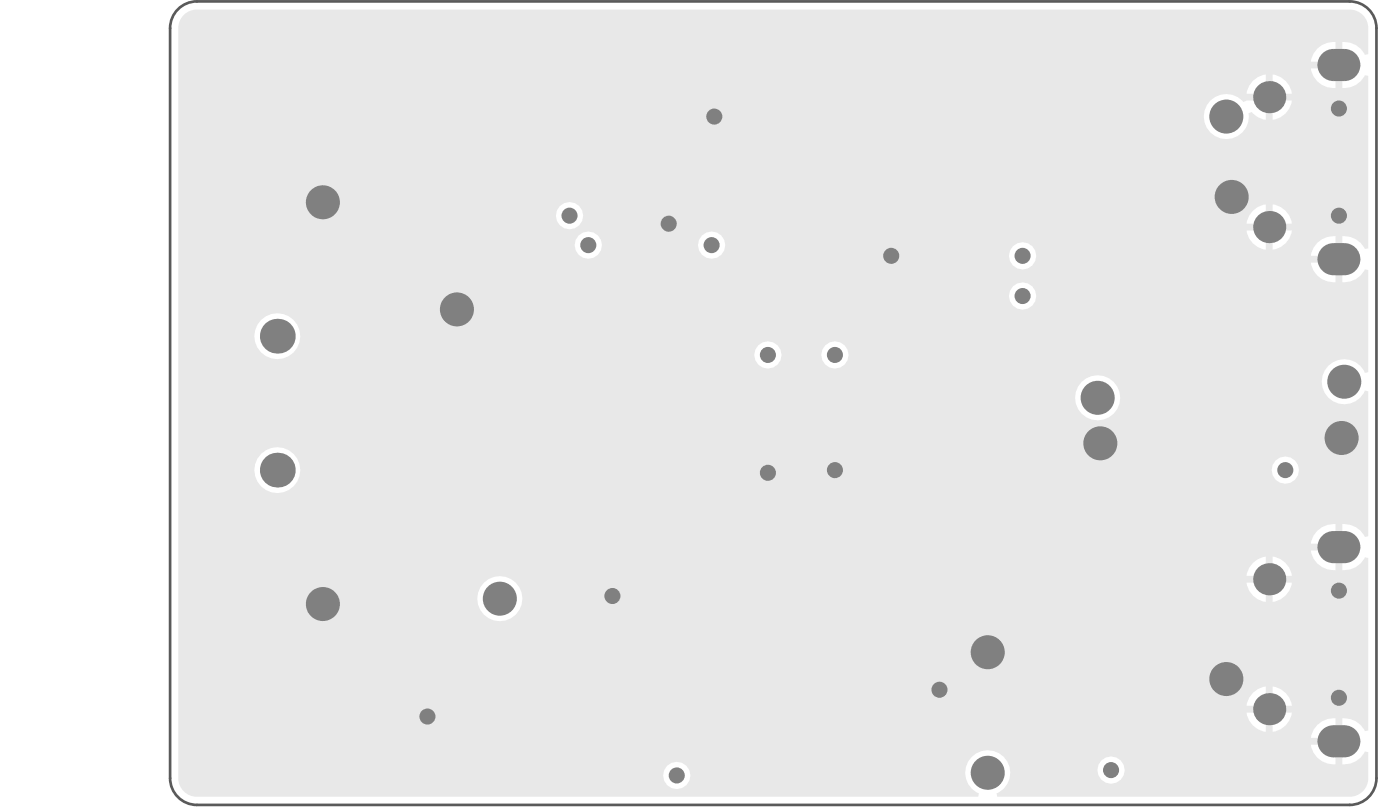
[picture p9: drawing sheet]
<svg xmlns="http://www.w3.org/2000/svg" width="174mm" height="100mm" viewBox="0 0 174 100" stroke-linecap="round" stroke-linejoin="round" font-family="sans-serif">
<path d="M22.1 1.1a3.3 3.3 0 0 1 2.4-.9h143.2a3.3 3.3 0 0 1 3.3 3.3v93.1a3.3 3.3 0 0 1-3.3 3.3h-143.2a3.3 3.3 0 0 1-3.4-3.3v-93.1a3.3 3.3 0 0 1 1-2.4z" fill="none" stroke="#5a5a5a" stroke-width=".33"/>
<path d="M22.7 2a2.22 2.22 0 0 0-.6 1.5v93.1a2.28 2.28 0 0 0 2.4 2.3h97l.1-.4a2.79 2.79 0 0 1-1.1-4.3 2.79 2.79 0 0 1 4.4 0 2.79 2.79 0 0 1-1.1 4.3l.1 .4h43.8a2.28 2.28 0 0 0 2.3-2.3v-3.2l-.4-.1a2.85 2.85 0 0 1-2.8 1.6v-5.7a2.84 2.84 0 0 1 2.8 1.6l.4-.1v-21.4l-.4-.1a2.84 2.84 0 0 1-2.8 1.6v-5.7a2.84 2.84 0 0 1 2.8 1.6l.4-.1v-18l-.4-.1a2.79 2.79 0 0 1-4.3 1.1 2.79 2.79 0 0 1 0-4.4 2.79 2.79 0 0 1 4.3 1.1l.4-.1v-12.7l-.4-.1a2.85 2.85 0 0 1-2.8 1.6v-5.7a2.84 2.84 0 0 1 2.8 1.6l.4-.1v-21.4l-.4-.1a2.84 2.84 0 0 1-2.8 1.6v-5.7a2.84 2.84 0 0 1 2.8 1.6l.4-.1v-3.4a2.3 2.3 0 0 0-2.3-2.1h-143.2a2.24 2.24 0 0 0-1.8 .8zM163.6 6a2.94 2.94 0 0 1 2.3-.8v2.4h-3l.3-1zM162.9 8.5h3v2.4a2.85 2.85 0 0 1-3-2.4zM155.6 10l.6-.4 1.1-.3v2.3h-2.4l.3-1zM158.1 9.3a2.75 2.75 0 0 1 2.4 2.3h-2.4zM150.4 12.5a2.78 2.78 0 0 1 4.1 .2l.4-.2h2.4v2.4a2.56 2.56 0 0 1-1.8-1l-.4 .2a2.8 2.8 0 0 1-3.7 3 2.8 2.8 0 0 1-1-4.6zM158.1 12.5h2.4a2.75 2.75 0 0 1-2.4 2.4zM155.6 26.2l.6-.5 1.1-.3v2.4h-2.4l.3-1zM158.1 25.4a2.75 2.75 0 0 1 2.4 2.4h-2.4zM69.1 26.8a1.7 1.7 0 0 1 3.3 0 1.7 1.7 0 0 1-3.3 0zM158.1 28.6h2.4a2.75 2.75 0 0 1-2.4 2.4zM154.9 28.6h2.4v2.4a2.75 2.75 0 0 1-2.4-2.4zM163.6 30.2a2.95 2.95 0 0 1 2.3-.9v2.5h-3l.3-1.1zM71.4 30.4a1.7 1.7 0 0 1 3.4 0 1.7 1.7 0 0 1-3.4 0zM86.7 30.4a1.7 1.7 0 0 1 3.4 0 1.7 1.7 0 0 1-3.4 0zM125.3 31.8a1.7 1.7 0 0 1 3.4 0 1.7 1.7 0 0 1-3.4 0zM162.9 32.6h3v2.4a2.85 2.85 0 0 1-3-2.4zM125.3 36.8a1.7 1.7 0 0 1 3.4 0 1.7 1.7 0 0 1-3.4 0zM31.6 41.7a2.85 2.85 0 0 1 5.7 0 2.85 2.85 0 0 1-5.7 0zM93.7 44.1a1.7 1.7 0 0 1 3.4 0 1.7 1.7 0 0 1-3.4 0zM102 44.1a1.7 1.7 0 0 1 3.4 0 1.7 1.7 0 0 1-3.4 0zM133.6 49.4a2.8 2.8 0 0 1 5.6 0 2.8 2.8 0 0 1-5.6 0zM158 58.4a1.7 1.7 0 0 1 3.4 0 1.7 1.7 0 0 1-3.4 0zM31.6 58.4a2.85 2.85 0 0 1 5.7 0 2.85 2.85 0 0 1-5.7 0zM163.6 65.9a2.94 2.94 0 0 1 2.3-.8v2.4h-3l.3-1zM162.9 68.3h3v2.5a2.85 2.85 0 0 1-3-2.5zM155.6 69.9l.6-.5 1.1-.3v2.4h-2.4l.3-1zM158.1 69.1a2.75 2.75 0 0 1 2.4 2.4h-2.4zM158.1 72.3h2.4a2.75 2.75 0 0 1-2.4 2.4zM154.9 72.3h2.4v2.4a2.75 2.75 0 0 1-2.4-2.4zM59.3 74.3a2.8 2.8 0 0 1 5.6 0 2.8 2.8 0 0 1-5.6 0zM155.6 86l.6-.4 1.1-.4v2.4h-2.4l.3-1zM158.1 85.2a2.75 2.75 0 0 1 2.4 2.4h-2.4zM158.1 88.5h2.4a2.75 2.75 0 0 1-2.4 2.4zM154.9 88.5h2.4v2.4a2.75 2.75 0 0 1-2.4-2.4zM163.6 90a2.94 2.94 0 0 1 2.3-.8v2.4h-3l.3-1zM162.9 92.5h3v2.4a2.85 2.85 0 0 1-3-2.4zM136.3 95.6a1.7 1.7 0 0 1 3.4 0 1.7 1.7 0 0 1-3.4 0zM82.4 96.3a1.7 1.7 0 0 1 3.4 0 1.7 1.7 0 0 1-3.4 0z" fill="#e8e8e8"/>
<g fill="#808080">
<path d="M164.3 90.6l.4-.3 .4-.2 .6-.1v2h-2a1.99 1.99 0 0 1 .6-1.4z"/>
<path d="M163.7 92h2v2a2 2 0 0 1-2-2z"/>
<path d="M167 92h2a2 2 0 0 1-2 2z"/>
<path d="M167 90a2 2 0 0 1 2 2h-2z"/>
<path d="M164.3 66.5l.4-.3 .4-.2 .6-.1v2h-2a1.99 1.99 0 0 1 .6-1.4z"/>
<path d="M163.7 67.9h2v2a2 2 0 0 1-2-2z"/>
<path d="M167 67.9h2a2 2 0 0 1-2 2z"/>
<path d="M167 65.9a2 2 0 0 1 2 2h-2z"/>
<path d="M164.3 6.7l.4-.4 .4-.2h.6v2h-2a1.99 1.99 0 0 1 .6-1.4z"/>
<path d="M163.7 8.1h2v2a2 2 0 0 1-2-2z"/>
<path d="M167 8.1h2a2 2 0 0 1-2 2z"/>
<path d="M167 6.1a2 2 0 0 1 2 2h-2z"/>
<path d="M164.3 30.8l.4-.3 .4-.2 .6-.1v2h-2a1.99 1.99 0 0 1 .6-1.4z"/>
<path d="M163.7 32.2h2v2a2 2 0 0 1-2-2z"/>
<path d="M167 32.2h2a2 2 0 0 1-2 2z"/>
<path d="M167 30.2a2 2 0 0 1 2 2h-2z"/>
<circle cx="110.7" cy="31.8" r="1"/>
<circle cx="127" cy="36.8" r="1"/>
<circle cx="127" cy="31.8" r="1"/>
<circle cx="88.4" cy="30.4" r="1"/>
<circle cx="152.3" cy="14.5" r="2.11"/>
<circle cx="53.1" cy="89" r="1"/>
<circle cx="138" cy="95.6" r="1"/>
<circle cx="122.7" cy="81" r="2.11"/>
<circle cx="122.7" cy="95.9" r="2.11"/>
<circle cx="152.3" cy="84.3" r="2.11"/>
<circle cx="166.3" cy="86.6" r="1"/>
<circle cx="166.3" cy="73.3" r="1"/>
<circle cx="166.3" cy="26.8" r="1"/>
<circle cx="166.3" cy="13.5" r="1"/>
<circle cx="40.1" cy="75" r="2.11"/>
<circle cx="40.1" cy="25.1" r="2.11"/>
<circle cx="153" cy="24.4" r="2.11"/>
<circle cx="84.1" cy="96.3" r="1"/>
<circle cx="116.7" cy="85.6" r="1"/>
<circle cx="159.7" cy="58.4" r="1"/>
<circle cx="136.7" cy="55" r="2.11"/>
<circle cx="136.4" cy="49.4" r="2.11"/>
<circle cx="167" cy="47.4" r="2.11"/>
<circle cx="166.7" cy="54.4" r="2.11"/>
<circle cx="62.1" cy="74.3" r="2.11"/>
<circle cx="76.1" cy="74" r="1"/>
<circle cx="56.8" cy="38.4" r="2.11"/>
<circle cx="70.8" cy="26.8" r="1"/>
<circle cx="73.1" cy="30.4" r="1"/>
<circle cx="88.7" cy="14.5" r="1"/>
<circle cx="83.1" cy="27.8" r="1"/>
<circle cx="95.4" cy="58.7" r="1"/>
<circle cx="103.7" cy="58.4" r="1"/>
<circle cx="95.4" cy="44.1" r="1"/>
<circle cx="103.7" cy="44.1" r="1"/>
<circle cx="157.7" cy="71.9" r="2"/>
<circle cx="157.7" cy="88" r="2"/>
<circle cx="157.7" cy="12.1" r="2"/>
<circle cx="157.7" cy="28.2" r="2"/>
<circle cx="34.5" cy="58.4" r="2.16"/>
<circle cx="34.5" cy="41.7" r="2.16"/>
</g>
<g fill="#808080">
<path d="M163.7 92l2-2h1.3l2 2-2 2h-1.3z" fill-rule="evenodd"/>
<path d="M163.7 67.9l2-2h1.3l2 2-2 2h-1.3z" fill-rule="evenodd"/>
<path d="M163.7 8.1l2-2h1.3l2 2-2 2h-1.3z" fill-rule="evenodd"/>
<path d="M163.7 32.2l2-2h1.3l2 2-2 2h-1.3z" fill-rule="evenodd"/>
</g>
</svg>
